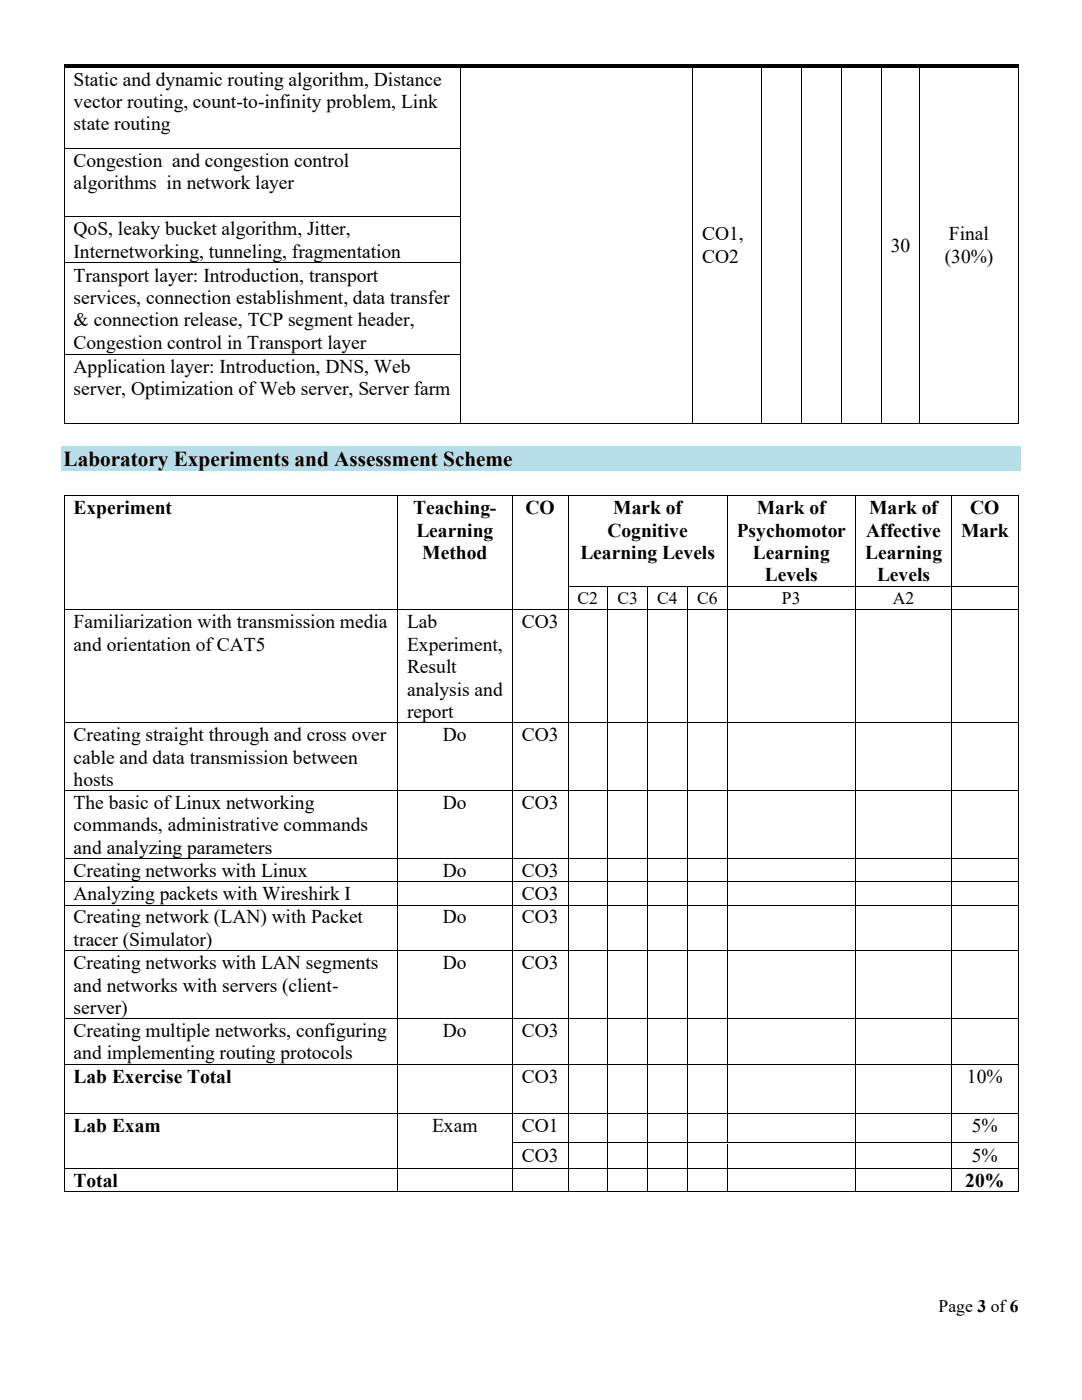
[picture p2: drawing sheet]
<svg xmlns="http://www.w3.org/2000/svg" width="216mm" height="279mm" viewBox="0 0 216 279" stroke-linecap="round" stroke-linejoin="round" font-family="sans-serif">
<defs><g id="words">
<text font-size="4.2" x="12.7" y="93.1">Laboratory Experiments and Assessment Scheme</text>
<g font-size="3.9">
<text x="14.7" y="17.1">Static and dynamic routing algorithm, Distance</text>
<text x="14.7" y="21.5">vector routing, count-to-infinity problem, Link</text>
<text x="14.7" y="26">state routing</text>
<text x="14.7" y="33.3">Congestion and congestion control</text>
<text x="14.7" y="37.8">algorithms in network layer</text>
<text x="14.7" y="47">QoS, leaky bucket algorithm, Jitter,</text>
<text x="140.1" y="48">CO1,</text>
<text x="189.3" y="48">Final</text>
<text x="14.7" y="51.4">Internetworking, tunneling, fragmentation</text>
<text x="140.1" y="52.5">CO2</text>
<text x="177.8" y="50.2">30</text>
<text x="188.5" y="52.5">(30%)</text>
<text x="14.7" y="56.2">Transport layer: Introduction, transport</text>
<text x="14.7" y="60.7">services, connection establishment, data transfer</text>
<text x="14.7" y="65.2">&amp; connection release, TCP segment header,</text>
<text x="14.7" y="69.6">Congestion control in Transport layer</text>
<text x="14.7" y="74.4">Application layer: Introduction, DNS, Web</text>
<text x="14.7" y="78.9">server, Optimization of Web server, Server farm</text>
<text x="14.7" y="102.6">Experiment</text>
<text x="82.4" y="102.6">Teaching-</text>
<text x="83.1" y="107.1">Learning</text>
<text x="104.8" y="102.6">CO</text>
<text x="121.2" y="107.1">Cognitive</text>
<text x="122.4" y="102.6">Mark of</text>
<text x="147" y="107.1">Psychomotor</text>
<text x="151" y="102.6">Mark of</text>
<text x="172.8" y="107.1">Affective</text>
<text x="173.4" y="102.6">Mark of</text>
<text x="191.8" y="107.1">Mark</text>
<text x="193.6" y="102.6">CO</text>
<text x="84.3" y="111.6">Method</text>
<text x="115.8" y="111.6">Learning Levels</text>
<text x="150.2" y="111.6">Learning</text>
<text x="172.6" y="111.6">Learning</text>
<text x="152.6" y="116">Levels</text>
<text x="175" y="116">Levels</text>
<text x="14.7" y="125.4">Familiarization with transmission media</text>
<text x="81.2" y="125.4">Lab</text>
<text x="104.1" y="125.4">CO3</text>
<text x="14.7" y="129.9">and orientation of CAT5</text>
<text x="81.2" y="129.9">Experiment,</text>
<text x="81.2" y="134.3">Result</text>
<text x="81.2" y="138.8">analysis and</text>
<text x="81.2" y="143.3">report</text>
<text x="14.7" y="147.9">Creating straight through and cross over</text>
<text x="88.4" y="147.9">Do</text>
<text x="104.1" y="147.9">CO3</text>
<text x="14.7" y="152.4">cable and data transmission between</text>
<text x="14.7" y="156.8">hosts</text>
<text x="14.7" y="161.5">The basic of Linux networking</text>
<text x="88.4" y="161.5">Do</text>
<text x="104.1" y="161.5">CO3</text>
<text x="14.7" y="165.9">commands, administrative commands</text>
<text x="14.7" y="170.4">and analyzing parameters</text>
<text x="14.7" y="175">Creating networks with Linux</text>
<text x="14.7" y="179.7">Analyzing packets with Wireshirk I</text>
<text x="88.4" y="175">Do</text>
<text x="104.1" y="175">CO3</text>
<text x="104.1" y="179.7">CO3</text>
<text x="14.7" y="184.3">Creating network (LAN) with Packet</text>
<text x="88.4" y="184.3">Do</text>
<text x="104.1" y="184.3">CO3</text>
<text x="14.7" y="188.8">tracer (Simulator)</text>
<text x="14.7" y="193.4">Creating networks with LAN segments</text>
<text x="14.7" y="197.9">and networks with servers (client-</text>
<text x="88.4" y="193.4">Do</text>
<text x="104.1" y="193.4">CO3</text>
<text x="14.7" y="202.3">server)</text>
<text x="14.7" y="207">Creating multiple networks, configuring</text>
<text x="88.4" y="207">Do</text>
<text x="104.1" y="207">CO3</text>
<text x="14.7" y="211.4">and implementing routing protocols</text>
<text x="14.7" y="216.1">Lab Exercise Total</text>
<text x="104.1" y="216.1">CO3</text>
<text x="192.9" y="216.1">10%</text>
<text x="14.7" y="226">Lab Exam</text>
<text x="86.2" y="226">Exam</text>
<text x="104.1" y="226">CO1</text>
<text x="193.9" y="226">5%</text>
<text x="104.1" y="232">CO3</text>
<text x="193.9" y="232">5%</text>
<text x="14.7" y="236.9">Total</text>
<text x="192.6" y="236.9">20%</text>
</g>
<g font-size="3.5">
<text x="115.2" y="120.6">C2</text>
<text x="123.2" y="120.6">C3</text>
<text x="131.1" y="120.6">C4</text>
<text x="139.1" y="120.6">C6</text>
<text x="156" y="120.6">P3</text>
<text x="178.1" y="120.6">A2</text>
<text x="187.3" y="261.9">Page 3 of6</text>
</g>
</g></defs>
<g fill="#000">
<path d="M12.7 13.5h.2z" fill-rule="evenodd"/>
<path d="M12.7 12.7h.2v.8h-.2z" fill-rule="evenodd"/>
<path d="M12.9 12.7h78.9v.8h-78.9z" fill-rule="evenodd"/>
<path d="M91.8 13.5h.1z" fill-rule="evenodd"/>
<path d="M91.8 12.7h.7v.8h-.7z" fill-rule="evenodd"/>
<path d="M92.5 12.7h45.6v.8h-45.6z" fill-rule="evenodd"/>
<path d="M138.1 13.5h.2z" fill-rule="evenodd"/>
<path d="M138.1 12.7h.8v.8h-.8z" fill-rule="evenodd"/>
<path d="M138.9 12.7h13.1v.8h-13.1z" fill-rule="evenodd"/>
<path d="M152 13.5h.1z" fill-rule="evenodd"/>
<path d="M152 12.7h.7v.8h-.7z" fill-rule="evenodd"/>
<path d="M152.7 12.7h7.2v.8h-7.2z" fill-rule="evenodd"/>
<path d="M159.9 13.5h.1z" fill-rule="evenodd"/>
<path d="M159.9 12.7h.7v.8h-.7z" fill-rule="evenodd"/>
<path d="M160.6 12.7h7.2v.8h-7.2z" fill-rule="evenodd"/>
<path d="M167.8 13.5h.2z" fill-rule="evenodd"/>
<path d="M167.8 12.7h.8v.8h-.8z" fill-rule="evenodd"/>
<path d="M168.6 12.7h7.2v.8h-7.2z" fill-rule="evenodd"/>
<path d="M175.8 13.5h.1z" fill-rule="evenodd"/>
<path d="M175.8 12.7h.7v.8h-.7z" fill-rule="evenodd"/>
<path d="M176.5 12.7h7v.8h-7z" fill-rule="evenodd"/>
<path d="M183.5 13.5h.1z" fill-rule="evenodd"/>
<path d="M183.5 12.7h.7v.8h-.7z" fill-rule="evenodd"/>
<path d="M184.2 12.7h18.9v.8h-18.9z" fill-rule="evenodd"/>
<path d="M203.1 13.5h.1z" fill-rule="evenodd"/>
<path d="M203.1 12.7h.1v.8h-.1z" fill-rule="evenodd"/>
<path d="M12.7 29.5h.2v.2h-.2z" fill-rule="evenodd"/>
<path d="M91.8 29.5h.1v.2h-.1z" fill-rule="evenodd"/>
<path d="M138.1 29.5h.2v.2h-.2z" fill-rule="evenodd"/>
<path d="M152 29.5h.1v.2h-.1z" fill-rule="evenodd"/>
<path d="M159.9 29.5h.1v.2h-.1z" fill-rule="evenodd"/>
<path d="M167.8 29.5h.2v.2h-.2z" fill-rule="evenodd"/>
<path d="M175.8 29.5h.1v.2h-.1z" fill-rule="evenodd"/>
<path d="M183.5 29.5h.1v.2h-.1z" fill-rule="evenodd"/>
<path d="M203.1 29.5h.1v.2h-.1z" fill-rule="evenodd"/>
<path d="M12.7 43.1h.2v.2h-.2z" fill-rule="evenodd"/>
<path d="M12.7 52.4h.2v.2h-.2z" fill-rule="evenodd"/>
<path d="M91.8 43.1h.1v.2h-.1z" fill-rule="evenodd"/>
<path d="M91.8 52.4h.1v.2h-.1z" fill-rule="evenodd"/>
<path d="M138.1 43.1h.2v.2h-.2z" fill-rule="evenodd"/>
<path d="M138.1 52.4h.2v.2h-.2z" fill-rule="evenodd"/>
<path d="M152 43.1h.1v.2h-.1z" fill-rule="evenodd"/>
<path d="M152 52.4h.1v.2h-.1z" fill-rule="evenodd"/>
<path d="M159.9 43.1h.1v.2h-.1z" fill-rule="evenodd"/>
<path d="M159.9 52.4h.1v.2h-.1z" fill-rule="evenodd"/>
<path d="M167.8 43.1h.2v.2h-.2z" fill-rule="evenodd"/>
<path d="M167.8 52.4h.2v.2h-.2z" fill-rule="evenodd"/>
<path d="M175.8 43.1h.1v.2h-.1z" fill-rule="evenodd"/>
<path d="M175.8 52.4h.1v.2h-.1z" fill-rule="evenodd"/>
<path d="M183.5 43.1h.1v.2h-.1z" fill-rule="evenodd"/>
<path d="M183.5 52.4h.1v.2h-.1z" fill-rule="evenodd"/>
<path d="M203.1 43.1h.1v.2h-.1z" fill-rule="evenodd"/>
<path d="M203.1 52.4h.1v.2h-.1z" fill-rule="evenodd"/>
<path d="M12.7 70.6h.2v.2h-.2z" fill-rule="evenodd"/>
<path d="M91.8 70.6h.1v.2h-.1z" fill-rule="evenodd"/>
<path d="M138.1 70.6h.2v.2h-.2z" fill-rule="evenodd"/>
<path d="M152 70.6h.1v.2h-.1z" fill-rule="evenodd"/>
<path d="M159.9 70.6h.1v.2h-.1z" fill-rule="evenodd"/>
<path d="M167.8 70.6h.2v.2h-.2z" fill-rule="evenodd"/>
<path d="M175.8 70.6h.1v.2h-.1z" fill-rule="evenodd"/>
<path d="M183.5 70.6h.1v.2h-.1z" fill-rule="evenodd"/>
<path d="M203.1 70.6h.1v.2h-.1z" fill-rule="evenodd"/>
<path d="M12.7 84.5h.2v.1h-.2z" fill-rule="evenodd"/>
<path d="M12.7 84.5h.2v.1h-.2z" fill-rule="evenodd"/>
<path d="M91.8 84.5h.1v.1h-.1z" fill-rule="evenodd"/>
<path d="M138.1 84.5h.2v.1h-.2z" fill-rule="evenodd"/>
<path d="M152 84.5h.1v.1h-.1z" fill-rule="evenodd"/>
<path d="M159.9 84.5h.1v.1h-.1z" fill-rule="evenodd"/>
<path d="M167.8 84.5h.2v.1h-.2z" fill-rule="evenodd"/>
<path d="M175.8 84.5h.1v.1h-.1z" fill-rule="evenodd"/>
<path d="M183.5 84.5h.1v.1h-.1z" fill-rule="evenodd"/>
<path d="M203.1 84.5h.1v.1h-.1z" fill-rule="evenodd"/>
<path d="M203.1 84.5h.1v.1h-.1z" fill-rule="evenodd"/>
</g>
<g fill="none" stroke="#000" stroke-width=".2">
<path d="M12.8 13.5v16M91.8 13.5v16M138.2 13.5v16M152 13.5v16M160 13.5v16M167.9 13.5v16M175.8 13.5v16M183.6 13.5v16M203.2 13.5v16M12.8 29.7v13.4M12.9 29.6h78.9M91.8 29.7v13.4"/>
<path d="M138.2 29.7v13.4M152 29.7v13.4M160 29.7v13.4M167.9 29.7v13.4M175.8 29.7v13.4M183.6 29.7v13.4M203.2 29.7v13.4M12.8 43.3v9.1M12.8 52.6v18M12.9 43.1h78.9M12.9 52.5h78.9M91.8 43.3v9.1"/>
<path d="M91.8 52.6v18M138.2 43.3v9.1M138.2 52.6v18M152 43.3v9.1M152 52.6v18M160 43.3v9.1M160 52.6v18M167.9 43.3v9.1M167.9 52.6v18M175.8 43.3v9.1M175.8 52.6v18M183.6 43.3v9.1"/>
<path d="M183.6 52.6v18M203.2 43.3v9.1M203.2 52.6v18M12.8 70.8v13.7M12.9 70.7h78.9M91.8 70.8v13.7M138.2 70.8v13.7M152 70.8v13.7M160 70.8v13.7M167.9 70.8v13.7M175.8 70.8v13.7M183.6 70.8v13.7"/>
<path d="M203.2 70.8v13.7M12.9 84.5h78.9M91.9 84.5h46.2M138.3 84.5h13.7M152.1 84.5h7.8M160 84.5h7.8M168 84.5h7.8M175.9 84.5h7.6M183.6 84.5h19.5"/>
</g>
<path d="M12.2 89.1h191.5v4.9h-191.5z" fill-rule="evenodd" fill="#b6dde8"/>
<g fill="#000">
<path d="M12.7 98.9h.2v.1h-.2z" fill-rule="evenodd"/>
<path d="M12.7 98.9h.2v.1h-.2z" fill-rule="evenodd"/>
<path d="M79.2 98.9h.2v.1h-.2z" fill-rule="evenodd"/>
<path d="M102.1 98.9h.2v.1h-.2z" fill-rule="evenodd"/>
<path d="M113.3 98.9h.2v.1h-.2z" fill-rule="evenodd"/>
<path d="M145.1 98.9h.1v.1h-.1z" fill-rule="evenodd"/>
<path d="M170.6 98.9h.2v.1h-.2z" fill-rule="evenodd"/>
<path d="M189.8 98.9h.1v.1h-.1z" fill-rule="evenodd"/>
<path d="M203.1 98.9h.1v.1h-.1z" fill-rule="evenodd"/>
<path d="M203.1 98.9h.1v.1h-.1z" fill-rule="evenodd"/>
<path d="M12.7 116.9h.2v.4h-.2z" fill-rule="evenodd"/>
<path d="M79.2 116.9h.2v.4h-.2z" fill-rule="evenodd"/>
<path d="M102.1 116.9h.2v.4h-.2z" fill-rule="evenodd"/>
<path d="M113.3 116.9h.2v.4h-.2z" fill-rule="evenodd"/>
<path d="M121.2 117.1h.2v.2h-.2z" fill-rule="evenodd"/>
<path d="M121.2 116.9h.2v.2h-.2z" fill-rule="evenodd"/>
<path d="M129.2 117.1h.2v.2h-.2z" fill-rule="evenodd"/>
<path d="M129.2 116.9h.2v.2h-.2z" fill-rule="evenodd"/>
<path d="M137.1 117.1h.2v.2h-.2z" fill-rule="evenodd"/>
<path d="M137.1 116.9h.2v.2h-.2z" fill-rule="evenodd"/>
<path d="M145.1 116.9h.1v.4h-.1z" fill-rule="evenodd"/>
<path d="M170.6 116.9h.2v.4h-.2z" fill-rule="evenodd"/>
<path d="M189.8 116.9h.1v.4h-.1z" fill-rule="evenodd"/>
<path d="M203.1 116.9h.1v.4h-.1z" fill-rule="evenodd"/>
<path d="M12.7 121.6h.2v.2h-.2z" fill-rule="evenodd"/>
<path d="M79.2 121.6h.2v.2h-.2z" fill-rule="evenodd"/>
<path d="M102.1 121.6h.2v.2h-.2z" fill-rule="evenodd"/>
<path d="M113.3 121.6h.2v.2h-.2z" fill-rule="evenodd"/>
<path d="M121.2 121.6h.2v.2h-.2z" fill-rule="evenodd"/>
<path d="M129.2 121.6h.2v.2h-.2z" fill-rule="evenodd"/>
<path d="M137.1 121.6h.2v.2h-.2z" fill-rule="evenodd"/>
<path d="M145.1 121.6h.1v.2h-.1z" fill-rule="evenodd"/>
<path d="M170.6 121.6h.2v.2h-.2z" fill-rule="evenodd"/>
<path d="M189.8 121.6h.1v.2h-.1z" fill-rule="evenodd"/>
<path d="M203.1 121.6h.1v.2h-.1z" fill-rule="evenodd"/>
<path d="M12.7 144.1h.2v.2h-.2z" fill-rule="evenodd"/>
<path d="M12.7 157.7h.2v.2h-.2z" fill-rule="evenodd"/>
<path d="M79.2 144.1h.2v.2h-.2z" fill-rule="evenodd"/>
<path d="M79.2 157.7h.2v.2h-.2z" fill-rule="evenodd"/>
<path d="M102.1 144.1h.2v.2h-.2z" fill-rule="evenodd"/>
<path d="M102.1 157.7h.2v.2h-.2z" fill-rule="evenodd"/>
<path d="M113.3 144.1h.2v.2h-.2z" fill-rule="evenodd"/>
<path d="M113.3 157.7h.2v.2h-.2z" fill-rule="evenodd"/>
<path d="M121.2 144.1h.2v.2h-.2z" fill-rule="evenodd"/>
<path d="M121.2 157.7h.2v.2h-.2z" fill-rule="evenodd"/>
<path d="M129.2 144.1h.2v.2h-.2z" fill-rule="evenodd"/>
<path d="M129.2 157.7h.2v.2h-.2z" fill-rule="evenodd"/>
<path d="M137.1 144.1h.2v.2h-.2z" fill-rule="evenodd"/>
<path d="M137.1 157.7h.2v.2h-.2z" fill-rule="evenodd"/>
<path d="M145.1 144.1h.1v.2h-.1z" fill-rule="evenodd"/>
<path d="M145.1 157.7h.1v.2h-.1z" fill-rule="evenodd"/>
<path d="M170.6 144.1h.2v.2h-.2z" fill-rule="evenodd"/>
<path d="M170.6 157.7h.2v.2h-.2z" fill-rule="evenodd"/>
<path d="M189.8 144.1h.1v.2h-.1z" fill-rule="evenodd"/>
<path d="M189.8 157.7h.1v.2h-.1z" fill-rule="evenodd"/>
<path d="M203.1 144.1h.1v.2h-.1z" fill-rule="evenodd"/>
<path d="M203.1 157.7h.1v.2h-.1z" fill-rule="evenodd"/>
<path d="M12.7 171.3h.2v.1h-.2z" fill-rule="evenodd"/>
<path d="M12.7 175.9h.2v.2h-.2z" fill-rule="evenodd"/>
<path d="M79.2 171.3h.2v.1h-.2z" fill-rule="evenodd"/>
<path d="M79.2 175.9h.2v.2h-.2z" fill-rule="evenodd"/>
<path d="M102.1 171.3h.2v.1h-.2z" fill-rule="evenodd"/>
<path d="M102.1 175.9h.2v.2h-.2z" fill-rule="evenodd"/>
<path d="M113.3 171.3h.2v.1h-.2z" fill-rule="evenodd"/>
<path d="M113.3 175.9h.2v.2h-.2z" fill-rule="evenodd"/>
<path d="M121.2 171.3h.2v.1h-.2z" fill-rule="evenodd"/>
<path d="M121.2 175.9h.2v.2h-.2z" fill-rule="evenodd"/>
<path d="M129.2 171.3h.2v.1h-.2z" fill-rule="evenodd"/>
<path d="M129.2 175.9h.2v.2h-.2z" fill-rule="evenodd"/>
<path d="M137.1 171.3h.2v.1h-.2z" fill-rule="evenodd"/>
<path d="M137.1 175.9h.2v.2h-.2z" fill-rule="evenodd"/>
<path d="M145.1 171.3h.1v.1h-.1z" fill-rule="evenodd"/>
<path d="M145.1 175.9h.1v.2h-.1z" fill-rule="evenodd"/>
<path d="M170.6 171.3h.2v.1h-.2z" fill-rule="evenodd"/>
<path d="M170.6 175.9h.2v.2h-.2z" fill-rule="evenodd"/>
<path d="M189.8 171.3h.1v.1h-.1z" fill-rule="evenodd"/>
<path d="M189.8 175.9h.1v.2h-.1z" fill-rule="evenodd"/>
<path d="M203.1 171.3h.1v.1h-.1z" fill-rule="evenodd"/>
<path d="M203.1 175.9h.1v.2h-.1z" fill-rule="evenodd"/>
<path d="M12.7 180.5h.2v.2h-.2z" fill-rule="evenodd"/>
<path d="M12.7 189.6h.2v.2h-.2z" fill-rule="evenodd"/>
<path d="M79.2 180.5h.2v.2h-.2z" fill-rule="evenodd"/>
<path d="M79.2 189.6h.2v.2h-.2z" fill-rule="evenodd"/>
<path d="M102.1 180.5h.2v.2h-.2z" fill-rule="evenodd"/>
<path d="M102.1 189.6h.2v.2h-.2z" fill-rule="evenodd"/>
<path d="M113.3 180.5h.2v.2h-.2z" fill-rule="evenodd"/>
<path d="M113.3 189.6h.2v.2h-.2z" fill-rule="evenodd"/>
<path d="M121.2 180.5h.2v.2h-.2z" fill-rule="evenodd"/>
<path d="M121.2 189.6h.2v.2h-.2z" fill-rule="evenodd"/>
<path d="M129.2 180.5h.2v.2h-.2z" fill-rule="evenodd"/>
<path d="M129.2 189.6h.2v.2h-.2z" fill-rule="evenodd"/>
<path d="M137.1 180.5h.2v.2h-.2z" fill-rule="evenodd"/>
<path d="M137.1 189.6h.2v.2h-.2z" fill-rule="evenodd"/>
<path d="M145.1 180.5h.1v.2h-.1z" fill-rule="evenodd"/>
<path d="M145.1 189.6h.1v.2h-.1z" fill-rule="evenodd"/>
<path d="M170.6 180.5h.2v.2h-.2z" fill-rule="evenodd"/>
<path d="M170.6 189.6h.2v.2h-.2z" fill-rule="evenodd"/>
<path d="M189.8 180.5h.1v.2h-.1z" fill-rule="evenodd"/>
<path d="M189.8 189.6h.1v.2h-.1z" fill-rule="evenodd"/>
<path d="M203.1 180.5h.1v.2h-.1z" fill-rule="evenodd"/>
<path d="M203.1 189.6h.1v.2h-.1z" fill-rule="evenodd"/>
<path d="M12.7 203.2h.2v.2h-.2z" fill-rule="evenodd"/>
<path d="M79.2 203.2h.2v.2h-.2z" fill-rule="evenodd"/>
<path d="M102.1 203.2h.2v.2h-.2z" fill-rule="evenodd"/>
<path d="M113.3 203.2h.2v.2h-.2z" fill-rule="evenodd"/>
<path d="M121.2 203.2h.2v.2h-.2z" fill-rule="evenodd"/>
<path d="M129.2 203.2h.2v.2h-.2z" fill-rule="evenodd"/>
<path d="M137.1 203.2h.2v.2h-.2z" fill-rule="evenodd"/>
<path d="M145.1 203.2h.1v.2h-.1z" fill-rule="evenodd"/>
<path d="M170.6 203.2h.2v.2h-.2z" fill-rule="evenodd"/>
<path d="M189.8 203.2h.1v.2h-.1z" fill-rule="evenodd"/>
<path d="M203.1 203.2h.1v.2h-.1z" fill-rule="evenodd"/>
</g>
<g fill="none" stroke="#000" stroke-width=".2">
<path d="M12.8 99v17.9M12.9 99h66.3M79.3 99v17.9M79.4 99h22.7M102.2 99v17.9M102.3 99h11M113.4 99v17.9M113.5 99h31.6M145.1 99v17.9M145.2 99h25.4M170.7 99v17.9M170.8 99h19"/>
<path d="M189.9 99v17.9M189.9 99h13.2M203.2 99v17.9M12.8 117.3v4.3M79.3 117.3v4.3M102.2 117.3v4.3M113.4 117.3v4.3M113.5 117h7.7M121.3 117.3v4.3M121.4 117h7.8M129.3 117.3v4.3M129.4 117h7.7"/>
<path d="M137.2 117.3v4.3M137.3 117h7.8M145.1 117.3v4.3M145.2 117h25.4M170.7 117.3v4.3M170.8 117h19M189.9 117.3v4.3M189.9 117h13.2M203.2 117.3v4.3M12.8 121.8v22.3M12.9 121.7h66.3M79.3 121.8v22.3"/>
<path d="M79.4 121.7h22.7M102.2 121.8v22.3M102.3 121.7h11M113.4 121.8v22.3M113.5 121.7h7.7M121.3 121.8v22.3M121.4 121.7h7.8M129.3 121.8v22.3M129.4 121.7h7.7M137.2 121.8v22.3M137.3 121.7h7.8M145.1 121.8v22.3"/>
<path d="M145.2 121.7h25.4M170.7 121.8v22.3M170.8 121.7h19M189.9 121.8v22.3M189.9 121.7h13.2M203.2 121.8v22.3M12.8 144.3v13.4M12.8 157.9v13.4M12.9 144.2h66.3M12.9 157.8h66.3M79.3 144.3v13.4M79.3 157.9v13.4"/>
<path d="M79.4 144.2h22.7M79.4 157.8h22.7M102.2 144.3v13.4M102.2 157.9v13.4M102.3 144.2h11M102.3 157.8h11M113.4 144.3v13.4M113.4 157.9v13.4M113.5 144.2h7.7M113.5 157.8h7.7M121.3 144.3v13.4M121.3 157.9v13.4"/>
<path d="M121.4 144.2h7.8M121.4 157.8h7.8M129.3 144.3v13.4M129.3 157.9v13.4M129.4 144.2h7.7M129.4 157.8h7.7M137.2 144.3v13.4M137.2 157.9v13.4M137.3 144.2h7.8M137.3 157.8h7.8M145.1 144.3v13.4M145.1 157.9v13.4"/>
<path d="M145.2 144.2h25.4M145.2 157.8h25.4M170.7 144.3v13.4M170.7 157.9v13.4M170.8 144.2h19M170.8 157.8h19M189.9 144.3v13.4M189.9 157.9v13.4M189.9 144.2h13.2M189.9 157.8h13.2M203.2 144.3v13.4M203.2 157.9v13.4"/>
<path d="M12.8 171.4v4.5M12.8 176.1v4.4M12.9 171.3h66.3M12.9 176h66.3M79.3 171.4v4.5M79.3 176.1v4.4M79.4 171.3h22.7M79.4 176h22.7M102.2 171.4v4.5M102.2 176.1v4.4M102.3 171.3h11M102.3 176h11"/>
<path d="M113.4 171.4v4.5M113.4 176.1v4.4M113.5 171.3h7.7M113.5 176h7.7M121.3 171.4v4.5M121.3 176.1v4.4M121.4 171.3h7.8M121.4 176h7.8M129.3 171.4v4.5M129.3 176.1v4.4M129.4 171.3h7.7M129.4 176h7.7"/>
<path d="M137.2 171.4v4.5M137.2 176.1v4.4M137.3 171.3h7.8M137.3 176h7.8M145.1 171.4v4.5M145.1 176.1v4.4M145.2 171.3h25.4M145.2 176h25.4M170.7 171.4v4.5M170.7 176.1v4.4M170.8 171.3h19M170.8 176h19"/>
<path d="M189.9 171.4v4.5M189.9 176.1v4.4M189.9 171.3h13.2M189.9 176h13.2M203.2 171.4v4.5M203.2 176.1v4.4M12.8 180.7v8.9M12.8 189.8v13.4M12.9 180.6h66.3M12.9 189.7h66.3M79.3 180.7v8.9M79.3 189.8v13.4"/>
<path d="M79.4 180.6h22.7M79.4 189.7h22.7M102.2 180.7v8.9M102.2 189.8v13.4M102.3 180.6h11M102.3 189.7h11M113.4 180.7v8.9M113.4 189.8v13.4M113.5 180.6h7.7M113.5 189.7h7.7M121.3 180.7v8.9M121.3 189.8v13.4"/>
<path d="M121.4 180.6h7.8M121.4 189.7h7.8M129.3 180.7v8.9M129.3 189.8v13.4M129.4 180.6h7.7M129.4 189.7h7.7M137.2 180.7v8.9M137.2 189.8v13.4M137.3 180.6h7.8M137.3 189.7h7.8M145.1 180.7v8.9M145.1 189.8v13.4"/>
<path d="M145.2 180.6h25.4M145.2 189.7h25.4M170.7 180.7v8.9M170.7 189.8v13.4M170.8 180.6h19M170.8 189.7h19M189.9 180.7v8.9M189.9 189.8v13.4M189.9 180.6h13.2M189.9 189.7h13.2M203.2 180.7v8.9M203.2 189.8v13.4"/>
<path d="M12.8 203.4v8.9M12.9 203.3h66.3M79.3 203.4v8.9M79.4 203.3h22.7M102.2 203.4v8.9M102.3 203.3h11M113.4 203.4v8.9M113.5 203.3h7.7M121.3 203.4v8.9M121.4 203.3h7.8M129.3 203.4v8.9M129.4 203.3h7.7"/>
<path d="M137.2 203.4v8.9M137.3 203.3h7.8M145.1 203.4v8.9M145.2 203.3h25.4M170.7 203.4v8.9M170.8 203.3h19M189.9 203.4v8.9M189.9 203.3h13.2M203.2 203.4v8.9"/>
</g>
<g fill="#fff">
<path d="M145.2 212.5h25.4v9.7h-25.4z" fill-rule="evenodd"/>
<path d="M147 212.5h21.8v4.5h-21.8z" fill-rule="evenodd"/>
</g>
<g fill="#000">
<path d="M12.7 212.3h.2v.2h-.2z" fill-rule="evenodd"/>
<path d="M79.2 212.3h.2v.2h-.2z" fill-rule="evenodd"/>
<path d="M102.1 212.3h.2v.2h-.2z" fill-rule="evenodd"/>
<path d="M113.3 212.3h.2v.2h-.2z" fill-rule="evenodd"/>
<path d="M121.2 212.3h.2v.2h-.2z" fill-rule="evenodd"/>
<path d="M129.2 212.3h.2v.2h-.2z" fill-rule="evenodd"/>
<path d="M137.1 212.3h.2v.2h-.2z" fill-rule="evenodd"/>
<path d="M145.1 212.3h.1v.2h-.1z" fill-rule="evenodd"/>
<path d="M170.6 212.3h.2v.2h-.2z" fill-rule="evenodd"/>
<path d="M189.8 212.3h.1v.2h-.1z" fill-rule="evenodd"/>
<path d="M203.1 212.3h.1v.2h-.1z" fill-rule="evenodd"/>
</g>
<g fill="none" stroke="#000" stroke-width=".2">
<path d="M12.8 212.5v9.7M12.9 212.4h66.3M79.3 212.5v9.7M79.4 212.4h22.7M102.2 212.5v9.7M102.3 212.4h11M113.4 212.5v9.7M113.5 212.4h7.7M121.3 212.5v9.7M121.4 212.4h7.8M129.3 212.5v9.7M129.4 212.4h7.7"/>
<path d="M137.2 212.5v9.7M137.3 212.4h7.8M145.1 212.5v9.7M145.2 212.4h25.4M170.7 212.5v9.7M170.8 212.4h19M189.9 212.5v9.7M189.9 212.4h13.2M203.2 212.5v9.7"/>
</g>
<g fill="#fff">
<path d="M145.2 222.4h25.4v5.5h-25.4z" fill-rule="evenodd"/>
<path d="M147 222.4h21.8v4.5h-21.8z" fill-rule="evenodd"/>
</g>
<g fill="#000">
<path d="M12.7 222.2h.2v.2h-.2z" fill-rule="evenodd"/>
<path d="M79.2 222.2h.2v.2h-.2z" fill-rule="evenodd"/>
<path d="M102.1 222.2h.2v.2h-.2z" fill-rule="evenodd"/>
<path d="M113.3 222.2h.2v.2h-.2z" fill-rule="evenodd"/>
<path d="M121.2 222.2h.2v.2h-.2z" fill-rule="evenodd"/>
<path d="M129.2 222.2h.2v.2h-.2z" fill-rule="evenodd"/>
<path d="M137.1 222.2h.2v.2h-.2z" fill-rule="evenodd"/>
<path d="M145.1 222.2h.1v.2h-.1z" fill-rule="evenodd"/>
<path d="M170.6 222.2h.2v.2h-.2z" fill-rule="evenodd"/>
<path d="M189.8 222.2h.1v.2h-.1z" fill-rule="evenodd"/>
<path d="M203.1 222.2h.1v.2h-.1z" fill-rule="evenodd"/>
</g>
<g fill="none" stroke="#000" stroke-width=".2">
<path d="M12.8 222.4v5.5M12.9 222.3h66.3M79.3 222.4v5.5M79.4 222.3h22.7M102.2 222.4v5.5M102.3 222.3h11M113.4 222.4v5.5M113.5 222.3h7.7M121.3 222.4v5.5M121.4 222.3h7.8M129.3 222.4v5.5M129.4 222.3h7.7"/>
<path d="M137.2 222.4v5.5M137.3 222.3h7.8M145.1 222.4v5.5M145.2 222.3h25.4M170.7 222.4v5.5M170.8 222.3h19M189.9 222.4v5.5M189.9 222.3h13.2M203.2 222.4v5.5"/>
</g>
<g fill="#fff">
<path d="M145.2 228.4h25.4v4.4h-25.4z" fill-rule="evenodd"/>
<path d="M147 228.4h21.8v4.4h-21.8z" fill-rule="evenodd"/>
</g>
<g fill="#000">
<path d="M12.7 227.9h.2v.4h-.2z" fill-rule="evenodd"/>
<path d="M79.2 227.9h.2v.4h-.2z" fill-rule="evenodd"/>
<path d="M102.1 227.9h.2v.4h-.2z" fill-rule="evenodd"/>
<path d="M113.3 227.9h.2v.4h-.2z" fill-rule="evenodd"/>
<path d="M121.2 227.9h.2v.4h-.2z" fill-rule="evenodd"/>
<path d="M129.2 227.9h.2v.4h-.2z" fill-rule="evenodd"/>
<path d="M137.1 227.9h.2v.4h-.2z" fill-rule="evenodd"/>
<path d="M145.1 227.9h.1v.4h-.1z" fill-rule="evenodd"/>
</g>
<path d="M102.3 228h11M113.5 228h7.7M121.4 228h7.8M129.4 228h7.7M137.3 228h7.8M145.2 228h25.4" fill="none" stroke="#000" stroke-width=".2"/>
<path d="M145.2 228.1h25.4v.2h-25.4z" fill-rule="evenodd" fill="#fff"/>
<g fill="#000">
<path d="M170.6 227.9h.2v.4h-.2z" fill-rule="evenodd"/>
<path d="M189.8 227.9h.1v.4h-.1z" fill-rule="evenodd"/>
<path d="M203.1 227.9h.1v.4h-.1z" fill-rule="evenodd"/>
</g>
<path d="M12.8 228.3v4.8M79.3 228.3v4.8M102.2 228.3v4.8M113.4 228.3v4.8M121.3 228.3v4.8M129.3 228.3v4.8M137.2 228.3v4.8M170.8 228h19M189.9 228h13.2" fill="none" stroke="#000" stroke-width=".2"/>
<path d="M145.1 232.8h25.6v.3h-25.6z" fill-rule="evenodd" fill="#fff"/>
<path d="M145.1 228.3v4.8M170.7 228.3v4.8M189.9 228.3v4.8M203.2 228.3v4.8" fill="none" stroke="#000" stroke-width=".2"/>
<path d="M145.2 233.3h25.4v4.4h-25.4z" fill-rule="evenodd" fill="#fff"/>
<g fill="#000">
<path d="M12.7 233.1h.2v.1h-.2z" fill-rule="evenodd"/>
<path d="M12.7 237.7h.2v.2h-.2z" fill-rule="evenodd"/>
<path d="M12.7 237.7h.2v.2h-.2z" fill-rule="evenodd"/>
<path d="M79.2 233.1h.2v.1h-.2z" fill-rule="evenodd"/>
<path d="M79.2 237.7h.2v.2h-.2z" fill-rule="evenodd"/>
<path d="M102.1 233.1h.2v.1h-.2z" fill-rule="evenodd"/>
<path d="M102.1 237.7h.2v.2h-.2z" fill-rule="evenodd"/>
<path d="M113.3 233.1h.2v.1h-.2z" fill-rule="evenodd"/>
<path d="M113.3 237.7h.2v.2h-.2z" fill-rule="evenodd"/>
<path d="M121.2 233.1h.2v.1h-.2z" fill-rule="evenodd"/>
<path d="M121.2 237.7h.2v.2h-.2z" fill-rule="evenodd"/>
<path d="M129.2 233.1h.2v.1h-.2z" fill-rule="evenodd"/>
<path d="M129.2 237.7h.2v.2h-.2z" fill-rule="evenodd"/>
<path d="M137.1 233.1h.2v.1h-.2z" fill-rule="evenodd"/>
<path d="M137.1 237.7h.2v.2h-.2z" fill-rule="evenodd"/>
<path d="M145.1 233.1h.1v.1h-.1z" fill-rule="evenodd"/>
<path d="M145.1 237.7h.1v.2h-.1z" fill-rule="evenodd"/>
<path d="M170.6 233.1h.2v.1h-.2z" fill-rule="evenodd"/>
<path d="M170.6 237.7h.2v.2h-.2z" fill-rule="evenodd"/>
<path d="M189.8 233.1h.1v.1h-.1z" fill-rule="evenodd"/>
<path d="M189.8 237.7h.1v.2h-.1z" fill-rule="evenodd"/>
<path d="M203.1 233.1h.1v.1h-.1z" fill-rule="evenodd"/>
<path d="M203.1 237.7h.1v.2h-.1z" fill-rule="evenodd"/>
<path d="M203.1 237.7h.1v.2h-.1z" fill-rule="evenodd"/>
</g>
<g fill="none" stroke="#000" stroke-width=".2">
<path d="M12.8 233.2v4.5M12.9 233.2h66.3M12.9 237.8h66.3M79.3 233.2v4.5M79.4 233.2h22.7M79.4 237.8h22.7M102.2 233.2v4.5M102.3 233.2h11M102.3 237.8h11M113.4 233.2v4.5M113.5 233.2h7.7M113.5 237.8h7.7"/>
<path d="M121.3 233.2v4.5M121.4 233.2h7.8M121.4 237.8h7.8M129.3 233.2v4.5M129.4 233.2h7.7M129.4 237.8h7.7M137.2 233.2v4.5M137.3 233.2h7.8M137.3 237.8h7.8M145.1 233.2v4.5M145.2 233.2h25.4M145.2 237.8h25.4"/>
<path d="M170.7 233.2v4.5M170.8 233.2h19M170.8 237.8h19M189.9 233.2v4.5M189.9 233.2h13.2M189.9 237.8h13.2M203.2 233.2v4.5"/>
</g>
<use href="#words"/>
</svg>
